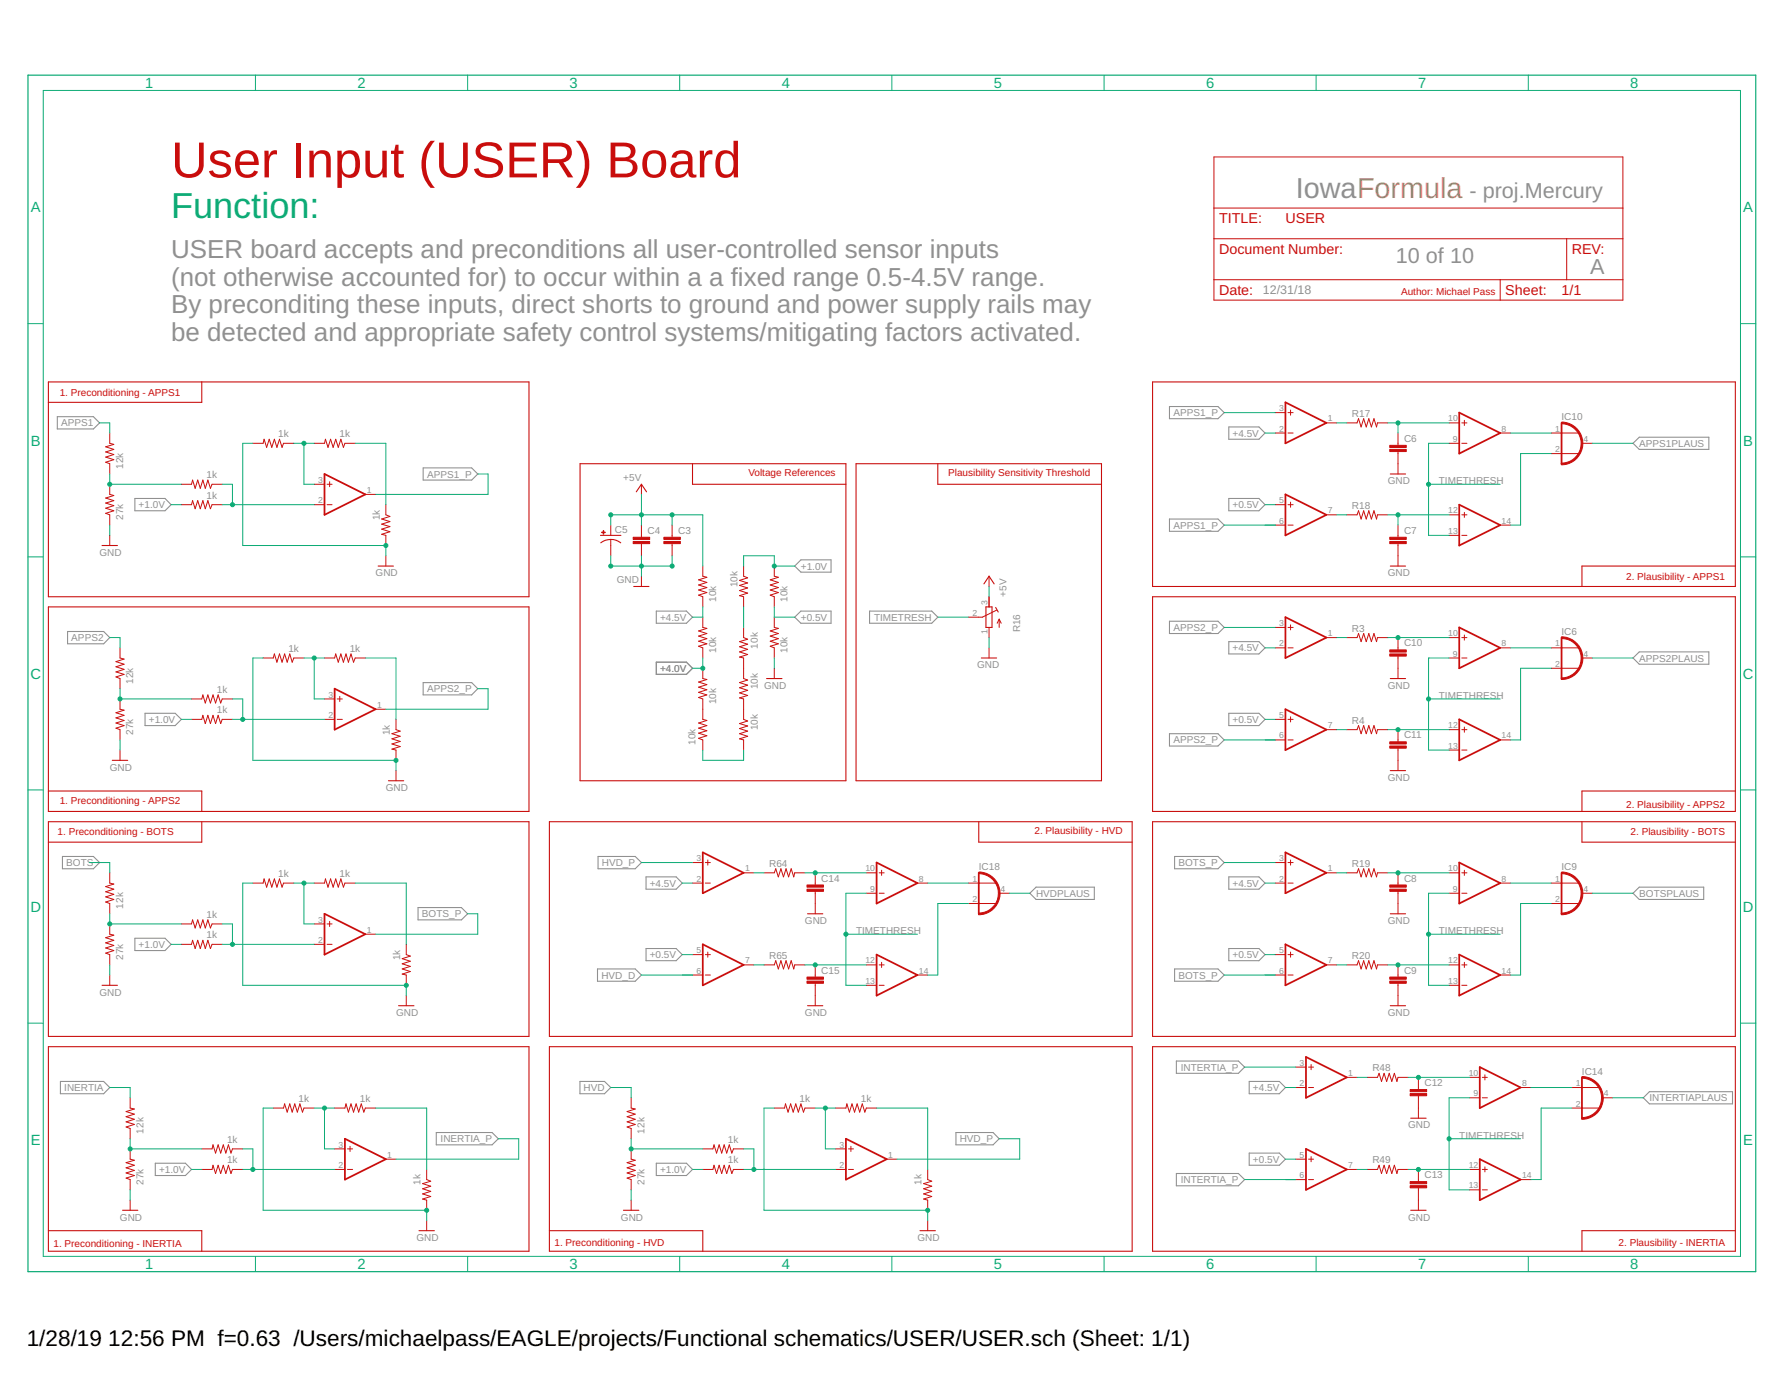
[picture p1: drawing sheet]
<svg xmlns="http://www.w3.org/2000/svg" width="279mm" height="216mm" viewBox="0 0 279 216" stroke-linecap="round" stroke-linejoin="round" font-family="sans-serif">
<defs><g id="words">
<text font-size="7.9" fill="#c90d0c" x="26.8" y="27.8">User Input (USER) Board</text>
<text font-size="5.7" fill="#0dab76" x="26.8" y="34.2">Function:</text>
<text font-size="4.5" fill="#909090" x="202.9" y="31">IowaFormula</text>
<g font-size="4.1" fill="#909090">
<text x="26.8" y="40.4">USER board accepts and preconditions all user-controlled sensor inputs</text>
<text x="26.8" y="44.8">(not otherwise accounted for) to occur within a a fixed range 0.5-4.5V range.</text>
<text x="26.8" y="49.1">By preconditing these inputs, direct shorts to ground and power supply rails may</text>
<text x="26.8" y="53.4">be detected and appropriate safety control systems/mitigating factors activated.</text>
</g>
<g font-size="3.5">
<text x="4.2" y="210.7">1/28/19</text>
<text x="17" y="210.7">12:56 PM f=0.63 /Users/michaelpass/EAGLE/projects/Functional schematics/USER/USER.sch (Sheet: 1/1)</text>
</g>
<g font-size="3.4" fill="#909090">
<text x="230.1" y="31">- proj.Mercury</text>
<text x="218.6" y="41.2">10 of 10</text>
<text x="249" y="42.8">A</text>
</g>
<g font-size="2.3" fill="#0dab76">
<text x="22.8" y="13.8">1</text>
<text x="56" y="13.8">2</text>
<text x="89.2" y="13.8">3</text>
<text x="122.4" y="13.8">4</text>
<text x="155.7" y="13.8">5</text>
<text x="188.9" y="13.8">6</text>
<text x="222.1" y="13.8">7</text>
<text x="255.3" y="13.8">8</text>
<text x="4.8" y="33.2">A</text>
<text x="273" y="33.2">A</text>
<text x="4.8" y="69.8">B</text>
<text x="273" y="69.8">B</text>
<text x="4.8" y="106.3">C</text>
<text x="273" y="106.3">C</text>
<text x="4.8" y="142.8">D</text>
<text x="273" y="142.8">D</text>
<text x="4.8" y="179.3">E</text>
<text x="273" y="179.3">E</text>
<text x="22.8" y="198.7">1</text>
<text x="56" y="198.7">2</text>
<text x="89.2" y="198.7">3</text>
<text x="122.4" y="198.7">4</text>
<text x="155.7" y="198.7">5</text>
<text x="188.9" y="198.7">6</text>
<text x="222.1" y="198.7">7</text>
<text x="255.3" y="198.7">8</text>
</g>
<g font-size="2.2" fill="#c90d0c">
<text x="190.9" y="35">TITLE:</text>
<text x="201.3" y="35">USER</text>
<text x="190.9" y="39.8">Document Number:</text>
<text x="246.2" y="39.8">REV:</text>
<text x="190.9" y="46.2">Date:</text>
<text x="235.8" y="46.2">Sheet:</text>
<text x="244.6" y="46.2">1/1</text>
</g>
<text font-size="1.9" fill="#909090" x="197.8" y="46">12/31/18</text>
<g font-size="1.6" fill="#c90d0c">
<text x="219.4" y="46.2">Author: Michael Pass</text>
<text x="9.3" y="62">1. Preconditioning - APPS1</text>
<text x="117.2" y="74.5">Voltage References</text>
<text x="148.5" y="74.5">Plausibility Sensitivity Threshold</text>
<text x="254.7" y="90.9">2. Plausibility - APPS1</text>
<text x="9.3" y="125.9">1. Preconditioning - APPS2</text>
<text x="9" y="130.7">1. Preconditioning - BOTS</text>
<text x="162" y="130.6">2. Plausibility - HVD</text>
<text x="254.7" y="126.6">2. Plausibility - APPS2</text>
<text x="255.4" y="130.7">2. Plausibility - BOTS</text>
<text x="8.4" y="195.3">1. Preconditioning - INERTIA</text>
<text x="86.8" y="195.1">1. Preconditioning - HVD</text>
<text x="253.5" y="195.1">2. Plausibility - INERTIA</text>
</g>
<g font-size="1.6" fill="#909090">
<text x="183.8" y="65.2">APPS1_P</text>
<text x="211.7" y="65.3">R17</text>
<text x="244.6" y="65.8">IC10</text>
<text x="9.6" y="66.8">APPS1</text>
<text x="43.6" y="68.4">1k</text>
<text x="53.2" y="68.4">1k</text>
<text x="193" y="68.4">+4.5V</text>
<text x="219.9" y="69.2">C6</text>
<text x="256.7" y="70">APPS1PLAUS</text>
<text x="19.3" y="73.4" transform="rotate(-90 19.3 73.4)">12k</text>
<text x="32.4" y="74.8">1k</text>
<text x="66.9" y="74.8">APPS1_P</text>
<text x="97.6" y="75.3">+5V</text>
<text x="217.3" y="75.8">GND</text>
<text x="225.3" y="75.8">TIMETHRESH</text>
<text x="19.3" y="81.4" transform="rotate(-90 19.3 81.4)">27k</text>
<text x="21.7" y="79.6">+1.0V</text>
<text x="32.4" y="78.1">1k</text>
<text x="59.5" y="81.5" transform="rotate(-90 59.5 81.5)">1k</text>
<text x="96.3" y="83.4">C5</text>
<text x="101.4" y="83.6">C4</text>
<text x="106.2" y="83.6">C3</text>
<text x="183.8" y="82.8">APPS1_P</text>
<text x="193" y="79.6">+0.5V</text>
<text x="211.7" y="79.7">R18</text>
<text x="219.9" y="83.6">C7</text>
<text x="15.6" y="87">GND</text>
<text x="125.4" y="89.2">+1.0V</text>
<text x="58.8" y="90.2">GND</text>
<text x="96.6" y="91.3">GND</text>
<text x="112.1" y="94.2" transform="rotate(-90 112.1 94.2)">10k</text>
<text x="115.5" y="91.9" transform="rotate(-90 115.5 91.9)">10k</text>
<text x="123.3" y="94.2" transform="rotate(-90 123.3 94.2)">10k</text>
<text x="157.6" y="93.4" transform="rotate(-90 157.6 93.4)">+5V</text>
<text x="217.3" y="90.2">GND</text>
<text x="11.2" y="100.4">APPS2</text>
<text x="103.4" y="97.2">+4.5V</text>
<text x="118.7" y="101.5" transform="rotate(-90 118.7 101.5)">10k</text>
<text x="125.4" y="97.2">+0.5V</text>
<text x="136.9" y="97.2">TIMETRESH</text>
<text x="159.8" y="99" transform="rotate(-90 159.8 99)">R16</text>
<text x="183.8" y="98.8">APPS2_P</text>
<text x="193" y="102">+4.5V</text>
<text x="211.7" y="98.9">R3</text>
<text x="219.9" y="101.2">C10</text>
<text x="244.6" y="99.4">IC6</text>
<text x="20.9" y="107" transform="rotate(-90 20.9 107)">12k</text>
<text x="45.2" y="102.1">1k</text>
<text x="54.8" y="102.1">1k</text>
<text x="103.4" y="105.2">+4.0V</text>
<text x="112.1" y="102.2" transform="rotate(-90 112.1 102.2)">10k</text>
<text x="118.7" y="107.9" transform="rotate(-90 118.7 107.9)">10k</text>
<text x="119.7" y="107.8">GND</text>
<text x="123.3" y="102.2" transform="rotate(-90 123.3 102.2)">10k</text>
<text x="153" y="104.6">GND</text>
<text x="217.3" y="107.8">GND</text>
<text x="256.7" y="103.6">APPS2PLAUS</text>
<text x="23.3" y="113.2">+1.0V</text>
<text x="34" y="108.5">1k</text>
<text x="34" y="111.7">1k</text>
<text x="66.9" y="108.4">APPS2_P</text>
<text x="112.1" y="110.2" transform="rotate(-90 112.1 110.2)">10k</text>
<text x="193" y="113.2">+0.5V</text>
<text x="211.7" y="113.3">R4</text>
<text x="225.3" y="109.4">TIMETHRESH</text>
<text x="20.9" y="115" transform="rotate(-90 20.9 115)">27k</text>
<text x="61.1" y="115.1" transform="rotate(-90 61.1 115.1)">1k</text>
<text x="108.9" y="116.6" transform="rotate(-90 108.9 116.6)">10k</text>
<text x="118.7" y="114.4" transform="rotate(-90 118.7 114.4)">10k</text>
<text x="183.8" y="116.4">APPS2_P</text>
<text x="219.9" y="115.6">C11</text>
<text x="17.2" y="120.6">GND</text>
<text x="60.4" y="123.8">GND</text>
<text x="217.3" y="122.2">GND</text>
<text x="10.4" y="135.6">BOTS</text>
<text x="43.6" y="137.3">1k</text>
<text x="53.2" y="137.3">1k</text>
<text x="94.3" y="135.6">HVD_P</text>
<text x="120.5" y="135.7">R64</text>
<text x="153.3" y="136.3">IC18</text>
<text x="184.6" y="135.6">BOTS_P</text>
<text x="211.7" y="135.7">R19</text>
<text x="244.6" y="136.3">IC9</text>
<text x="19.3" y="142.3" transform="rotate(-90 19.3 142.3)">12k</text>
<text x="32.4" y="143.7">1k</text>
<text x="66.1" y="143.6">BOTS_P</text>
<text x="101.8" y="138.8">+4.5V</text>
<text x="128.6" y="138">C14</text>
<text x="162.3" y="140.4">HVDPLAUS</text>
<text x="193" y="138.8">+4.5V</text>
<text x="219.9" y="138">C8</text>
<text x="256.7" y="140.4">BOTSPLAUS</text>
<text x="21.7" y="148.4">+1.0V</text>
<text x="32.4" y="146.9">1k</text>
<text x="126.1" y="144.7">GND</text>
<text x="134.1" y="146.3">TIMETHRESH</text>
<text x="217.3" y="144.7">GND</text>
<text x="225.3" y="146.3">TIMETHRESH</text>
<text x="15.6" y="155.9">GND</text>
<text x="19.3" y="150.3" transform="rotate(-90 19.3 150.3)">27k</text>
<text x="62.7" y="150.3" transform="rotate(-90 62.7 150.3)">1k</text>
<text x="94.2" y="153.2">HVD_D</text>
<text x="101.8" y="150">+0.5V</text>
<text x="120.5" y="150.1">R65</text>
<text x="128.6" y="152.4">C15</text>
<text x="184.6" y="153.2">BOTS_P</text>
<text x="193" y="150">+0.5V</text>
<text x="211.7" y="150.1">R20</text>
<text x="219.9" y="152.4">C9</text>
<text x="62" y="159.1">GND</text>
<text x="126.1" y="159.1">GND</text>
<text x="217.3" y="159.1">GND</text>
<text x="184.9" y="167.6">INTERTIA_P</text>
<text x="214.9" y="167.7">R48</text>
<text x="10.1" y="170.8">INERTIA</text>
<text x="46.8" y="172.5">1k</text>
<text x="56.4" y="172.5">1k</text>
<text x="91.4" y="170.8">HVD</text>
<text x="125.2" y="172.5">1k</text>
<text x="134.8" y="172.5">1k</text>
<text x="196.2" y="170.8">+4.5V</text>
<text x="223.1" y="170">C12</text>
<text x="247.8" y="168.3">IC14</text>
<text x="258.3" y="172.4">INTERTIAPLAUS</text>
<text x="22.5" y="177.5" transform="rotate(-90 22.5 177.5)">12k</text>
<text x="35.6" y="178.9">1k</text>
<text x="69" y="178.8">INERTIA_P</text>
<text x="100.9" y="177.5" transform="rotate(-90 100.9 177.5)">12k</text>
<text x="114" y="178.9">1k</text>
<text x="150.3" y="178.8">HVD_P</text>
<text x="220.5" y="176.7">GND</text>
<text x="228.5" y="178.3">TIMETHRESH</text>
<text x="22.5" y="185.5" transform="rotate(-90 22.5 185.5)">27k</text>
<text x="24.9" y="183.6">+1.0V</text>
<text x="35.6" y="182.1">1k</text>
<text x="65.9" y="185.5" transform="rotate(-90 65.9 185.5)">1k</text>
<text x="100.9" y="185.5" transform="rotate(-90 100.9 185.5)">27k</text>
<text x="103.4" y="183.6">+1.0V</text>
<text x="114" y="182.1">1k</text>
<text x="144.3" y="185.5" transform="rotate(-90 144.3 185.5)">1k</text>
<text x="184.9" y="185.2">INTERTIA_P</text>
<text x="196.2" y="182">+0.5V</text>
<text x="214.9" y="182.1">R49</text>
<text x="223.1" y="184.4">C13</text>
<text x="18.8" y="191.1">GND</text>
<text x="97.2" y="191.1">GND</text>
<text x="220.5" y="191.1">GND</text>
<text x="65.2" y="194.3">GND</text>
<text x="143.7" y="194.3">GND</text>
</g>
<g font-size="1.4" fill="#909090">
<text x="200.3" y="64.4">3</text>
<text x="208" y="66">1</text>
<text x="226.8" y="66">10</text>
<text x="200.3" y="67.6">2</text>
<text x="227.6" y="69.2">9</text>
<text x="235.2" y="67.6">8</text>
<text x="243.6" y="67.6">1</text>
<text x="243.6" y="70.8">2</text>
<text x="248" y="69.2">4</text>
<text x="49.8" y="75.6">3</text>
<text x="57.4" y="77.2">1</text>
<text x="49.8" y="78.8">2</text>
<text x="200.3" y="82">6</text>
<text x="200.3" y="78.8">5</text>
<text x="208" y="80.4">7</text>
<text x="226.8" y="83.6">13</text>
<text x="226.8" y="80.4">12</text>
<text x="235.2" y="82">14</text>
<text x="154.7" y="94.8" transform="rotate(-90 154.7 94.8)">3</text>
<text x="152.3" y="96.4">2</text>
<text x="154.7" y="99.2" transform="rotate(-90 154.7 99.2)">1</text>
<text x="200.3" y="101.2">2</text>
<text x="200.3" y="98">3</text>
<text x="208" y="99.6">1</text>
<text x="226.8" y="99.6">10</text>
<text x="235.2" y="101.2">8</text>
<text x="243.6" y="101.2">1</text>
<text x="227.6" y="102.8">9</text>
<text x="243.6" y="104.4">2</text>
<text x="248" y="102.8">4</text>
<text x="51.4" y="112.4">2</text>
<text x="51.4" y="109.2">3</text>
<text x="59" y="110.8">1</text>
<text x="200.3" y="112.4">5</text>
<text x="200.3" y="115.6">6</text>
<text x="208" y="114">7</text>
<text x="226.8" y="117.2">13</text>
<text x="226.8" y="114">12</text>
<text x="235.2" y="115.6">14</text>
<text x="109.1" y="134.8">3</text>
<text x="116.7" y="136.4">1</text>
<text x="135.6" y="136.4">10</text>
<text x="200.3" y="134.8">3</text>
<text x="208" y="136.4">1</text>
<text x="226.8" y="136.4">10</text>
<text x="109.1" y="138">2</text>
<text x="136.3" y="139.6">9</text>
<text x="143.9" y="138">8</text>
<text x="152.3" y="138">1</text>
<text x="152.3" y="141.2">2</text>
<text x="156.7" y="139.6">4</text>
<text x="200.3" y="138">2</text>
<text x="227.6" y="139.6">9</text>
<text x="235.2" y="138">8</text>
<text x="243.6" y="138">1</text>
<text x="243.6" y="141.2">2</text>
<text x="248" y="139.6">4</text>
<text x="49.8" y="147.6">2</text>
<text x="49.8" y="144.4">3</text>
<text x="57.4" y="146">1</text>
<text x="109.1" y="149.2">5</text>
<text x="200.3" y="149.2">5</text>
<text x="109.1" y="152.4">6</text>
<text x="116.7" y="150.8">7</text>
<text x="135.6" y="154">13</text>
<text x="135.6" y="150.8">12</text>
<text x="143.9" y="152.4">14</text>
<text x="200.3" y="152.4">6</text>
<text x="208" y="150.8">7</text>
<text x="226.8" y="154">13</text>
<text x="226.8" y="150.8">12</text>
<text x="235.2" y="152.4">14</text>
<text x="203.5" y="166.8">3</text>
<text x="203.5" y="170">2</text>
<text x="211.2" y="168.4">1</text>
<text x="230" y="168.4">10</text>
<text x="230.8" y="171.7">9</text>
<text x="238.4" y="170">8</text>
<text x="246.8" y="170">1</text>
<text x="246.8" y="173.3">2</text>
<text x="251.2" y="171.7">4</text>
<text x="53" y="179.7">3</text>
<text x="131.5" y="179.7">3</text>
<text x="53" y="182.9">2</text>
<text x="60.6" y="181.3">1</text>
<text x="131.5" y="182.9">2</text>
<text x="139.1" y="181.3">1</text>
<text x="203.5" y="184.5">6</text>
<text x="203.5" y="181.3">5</text>
<text x="211.2" y="182.9">7</text>
<text x="230" y="182.9">12</text>
<text x="238.4" y="184.5">14</text>
<text x="230" y="186.1">13</text>
</g>
</g></defs>
<g fill="none" stroke="#909090" stroke-width=".17">
<path d="M9 65.2h5.6l1 1-1 1h-5.6zM21.1 78h4.7l1 1-1 1h-4.7zM66.3 73.3h7.6l.9 .9-.9 1h-7.6zM183.2 63.6h7.6l.9 1-.9 1h-7.6zM192.4 66.8h4.8l.9 1-.9 1h-4.8zM192.4 78h4.8l.9 1-.9 1h-4.8zM255.8 69.4l.9-.9h10.9v1.9h-10.9zM10.6 98.9h5.6l1 .9-1 1h-5.6zM102.8 95.7h4.7l1 .9-1 1h-4.7zM124.5 96.6l.9-.9h4.8v1.9h-4.8zM124.5 88.6l.9-.9h4.8v1.9h-4.8zM136.2 95.7h9.7l1 .9-1 1h-9.7z"/>
<path d="M183.2 81.3h7.6l.9 .9-.9 1h-7.6zM183.2 97.3h7.6l.9 .9-.9 1h-7.6zM22.7 111.7h4.7l1 .9-1 1h-4.7zM66.3 106.9h7.6l.9 .9-.9 1h-7.6zM102.8 103.7h4.7l1 .9-1 1h-4.7zM183.2 114.9h7.6l.9 .9-.9 1h-7.6zM192.4 100.5h4.8l.9 .9-.9 1h-4.8zM192.4 111.7h4.8l.9 .9-.9 1h-4.8zM255.8 103l.9-.9h10.9v1.9h-10.9zM9.8 134.1h4.8l1 .9-1 1h-4.8zM93.7 134.1h5.8l1 .9-1 1h-5.8zM101.2 137.3h4.7l.9 1-.9 .9h-4.7z"/>
<path d="M161.3 139.8l1-.9h9.1v1.9h-9.1zM184 134.1h6.8l.9 .9-.9 1h-6.8zM192.4 137.3h4.8l.9 1-.9 .9h-4.8zM255.8 139.8l.9-.9h10.1v1.9h-10.1zM21.1 146.9h4.7l1 .9-1 1h-4.7zM65.5 142.1h6.8l.9 1-.9 .9h-6.8zM93.6 151.7h5.9l1 1-1 .9h-5.9zM101.2 148.5h4.7l.9 1-.9 .9h-4.7zM184 151.7h6.8l.9 1-.9 .9h-6.8zM192.4 148.5h4.8l.9 1-.9 .9h-4.8zM9.5 169.3h6.7l1 1-1 .9h-6.7zM68.3 177.3h8.8l.9 1-.9 .9h-8.8z"/>
<path d="M90.8 169.3h3.9l1 1-1 .9h-3.9zM149.7 177.3h5.8l1 1-1 .9h-5.8zM184.2 166.1h9.8l.9 1-.9 .9h-9.8zM195.6 169.3h4.8l.9 1-.9 .9h-4.8zM257.4 171.9l.9-1h13v1.9h-13zM24.3 182.1h4.7l1 1-1 .9h-4.7zM102.8 182.1h4.7l1 1-1 .9h-4.7zM184.2 183.7h9.8l.9 1-.9 1h-9.8zM195.6 180.5h4.8l.9 1-.9 .9h-4.8z"/>
</g>
<g fill="none" stroke="#c90d0c" stroke-width=".17">
<path d="M7.6 59.8h75.2v33.6h-75.2zM31.6 59.8v3.2h-24M180.5 59.8h91.3v32h-91.3zM90.8 72.6h41.7v49.6h-41.7zM99.7 77l.8-1.2 .8 1.2M108.5 72.6v3.2h24M134.1 72.6h38.4v49.6h-38.4zM146.9 72.6v3.2h25.6M217.7 74.2h2.4M7.6 95h75.2v32h-75.2zM16 85.4h2.4M59.2 88.6h2.4"/>
<path d="M94 83.8h3.2M94.1 85a2.58 2.58 0 0 1 3.1 0M99.3 91.8h2.3M154.1 91.4l.8-1.2 .8 1.2M154.4 95h1v3.2h-1zM155.9 95.1l.4 .7M180.5 93.4h91.3v33.6h-91.3zM217.7 88.6h2.4M271.8 88.6h-24v3.2M17.6 119h2.4M120.1 106.2h2.4M153.7 103h2.4"/>
<path d="M217.7 106.2h2.4M7.6 128.7h75.2v33.6h-75.2zM7.6 123.8h24v3.2M31.6 128.7v3.1h-24M60.8 122.2h2.4M86 128.7h91.3v33.6h-91.3zM153.3 128.7v3.1h24M180.5 128.7h91.3v33.6h-91.3zM217.7 120.6h2.4M247.8 128.7v3.1h24M271.8 123.8h-24v3.2M16 154.3h2.4"/>
<path d="M62.4 157.5h2.4M126.5 143.1h2.4M126.5 157.5h2.4M217.7 143.1h2.4M217.7 157.5h2.4M7.6 163.9h75.2v32h-75.2zM86 163.9h91.3v32h-91.3zM180.5 163.9h91.3v32h-91.3zM220.9 175.1h2.5M7.6 192.7h24v3.2M19.2 189.5h2.4M65.6 192.7h2.4"/>
<path d="M86 192.7h24.1v3.2M97.6 189.5h2.5M144.1 192.7h2.4M220.9 189.5h2.5M271.8 192.7h-24v3.2"/>
</g>
<g fill="none" stroke="#c90d0c" stroke-width=".28">
<path d="M50.8 74.2l6.4 3.2-6.4 3.2zM201.3 63l6.4 3.2-6.4 3.2zM201.3 77.4l6.4 3.2-6.4 3.2zM228.5 64.6l6.4 3.2-6.4 3.2zM228.5 79l6.4 3.2-6.4 3.2zM244.6 66.2v6.4M201.3 96.6l6.4 3.2-6.4 3.2zM228.5 98.2l6.4 3.2-6.4 3.2zM244.6 99.8v6.4M52.4 107.8l6.4 3.2-6.4 3.2zM201.3 111l6.4 3.2-6.4 3.2zM228.5 112.6l6.4 3.2-6.4 3.2z"/>
<path d="M110.1 133.5l6.4 3.2-6.4 3.1zM137.3 135l6.4 3.3-6.4 3.2zM153.3 136.7v6.4M201.3 133.5l6.4 3.2-6.4 3.1zM228.5 135l6.4 3.3-6.4 3.2zM244.6 136.7v6.4M50.8 143.1l6.4 3.2-6.4 3.2zM110.1 147.8l6.4 3.3-6.4 3.2zM137.3 149.5l6.4 3.2-6.4 3.2zM201.3 147.8l6.4 3.3-6.4 3.2zM228.5 149.5l6.4 3.2-6.4 3.2zM54 178.3l6.4 3.2-6.4 3.2z"/>
<path d="M132.5 178.3l6.4 3.2-6.4 3.2zM204.5 165.5l6.4 3.2-6.4 3.2zM204.5 179.9l6.4 3.2-6.4 3.2zM231.8 167.1l6.3 3.2-6.3 3.2zM247.8 168.7v6.4M231.8 181.5l6.3 3.2-6.3 3.2z"/>
</g>
<g fill="none" stroke="#c90d0c" stroke-width=".16">
<path d="M190.1 24.6h64.1v22.4h-64.1zM190.1 37.4h64.1M190.1 32.6h64.1M245.4 37.4v6.4M190.1 43.8h64.1M234.9 43.8v3.2M17.2 67.8v1.6l.6 .2-1.2 .4 1.2 .4-1.2 .4 1.2 .4-1.2 .4 1.2 .4-1.2 .4 .6 .2v1.6M17.2 75.8v1.6l.6 .2-1.2 .4 1.2 .4-1.2 .4 1.2 .4-1.2 .4 1.2 .4-1.2 .4 .6 .2v1.6M28.4 79h1.6l.2-.6 .4 1.3 .4-1.3 .4 1.3 .4-1.3 .4 1.3 .4-1.3 .4 1.3 .2-.7h1.6M28.4 75.8h1.6l.2-.6 .4 1.3 .4-1.3 .4 1.3 .4-1.3 .4 1.3 .4-1.3 .4 1.3 .2-.7h1.6M39.6 69.4h1.6l.2-.6 .4 1.2 .4-1.2 .4 1.2 .4-1.2 .4 1.2 .4-1.2 .4 1.2 .2-.6h1.6M49.2 79h1.6"/>
<path d="M49.2 69.4h1.6l.2-.6 .4 1.2 .4-1.2 .4 1.2 .4-1.2 .4 1.2 .4-1.2 .4 1.2 .2-.6h1.6M49.2 75.8h1.6M51.2 79h.8M51.2 75.8h.8M51.6 75.4v.8M57.2 77.4h1.6M60.4 79v1.6l.7 .3-1.3 .4 1.3 .4-1.3 .4 1.3 .3-1.3 .4 1.3 .4-1.3 .5 .6 .1v1.6M100.5 75.8v1.6M199.7 79h1.6M199.7 67.8h1.6M199.7 64.6h1.6M201.7 79h.8"/>
<path d="M201.7 67.8h.8M201.7 64.6h.8M202.1 64.2v.8M202.1 78.6v.8M207.7 66.2h1.6M210.9 66.2h1.6l.3-.6 .4 1.2 .4-1.2 .4 1.2 .4-1.2 .4 1.2 .4-1.2 .4 1.2 .1-.6h1.6M218.9 67.8v1.9M218.9 70.7v3.5M226.9 66.2h1.6M226.9 69.4h1.6M228.9 66.2h.8M228.9 69.4h.8"/>
<path d="M229.3 65.8v.8M234.9 67.8h1.7M243 67.8h4.3M243 71h4.3M247.8 69.4h1.6M17.2 83.8v1.6M60.4 87v1.6M95.7 82.2v1.6M95.7 84.5v2.5M100.5 82.2v1.9M100.5 85.1v1.9M100.5 90.2v1.6"/>
<path d="M105.3 82.2v1.9M105.3 85.1v1.9M110.1 88.6v1.6l.6 .2-1.3 .4 1.3 .4-1.3 .4 1.3 .4-1.3 .4 1.3 .4-1.3 .4 .7 .2v1.6M110.1 96.6v1.6l.6 .2-1.3 .4 1.3 .4-1.3 .4 1.3 .4-1.3 .4 1.3 .4-1.3 .4 .7 .2v1.6M116.5 98.2v1.6l.6 .3-1.3 .4 1.3 .4-1.3 .4 1.3 .4-1.3 .4 1.3 .4-1.3 .4 .7 .1v3.2l.6 .3-1.3 .4 1.3 .4-1.3 .4 1.3 .4-1.3 .4 1.3 .4-1.3 .4 .7 .1v3.2l.6 .3-1.3 .4 1.3 .4-1.3 .4 1.3 .4-1.3 .4 1.3 .4-1.3 .4 .7 .1v1.6M116.5 88.6v1.6l.6 .3-1.3 .4 1.3 .4-1.3 .4 1.3 .4-1.3 .4 1.3 .4-1.3 .4 .7 .1v1.6M121.3 88.6v1.6l.6 .2-1.3 .4 1.3 .4-1.3 .4 1.3 .4-1.3 .4 1.3 .4-1.3 .4 .7 .2v1.6M121.3 96.6v1.6l.6 .2-1.3 .4 1.3 .4-1.3 .4 1.3 .4-1.3 .4 1.3 .4-1.3 .4 .7 .2v1.6M154.9 90.2v1.6M154.9 93.4v1.6M154.9 98.2v1.6M156.1 95.5l-2.2 1.1h-2.2"/>
<path d="M156.5 96.9v1.3M156.5 96.9l.3 .7M156.5 96.9l-.3 .7M199.7 82.2h1.6M199.7 98.2h1.6M201.7 82.2h.8M201.7 98.2h.8M202.1 97.8v.8M207.7 80.6h1.6M207.7 99.8h1.6M210.9 80.6h1.6l.3-.6 .4 1.3 .4-1.3 .4 1.3 .4-1.3 .4 1.3 .4-1.3 .4 1.3 .1-.7h1.6M210.9 99.8h1.6l.3-.6 .4 1.3 .4-1.3 .4 1.3 .4-1.3 .4 1.3 .4-1.3 .4 1.3 .1-.7h1.6"/>
<path d="M218.9 82.2v1.9M218.9 85.1v3.5M218.9 99.8v1.9M226.9 80.6h1.6M226.9 83.8h1.6M226.9 99.8h1.6M228.9 80.6h.8M228.9 83.8h.8M228.9 99.8h.8M229.3 80.2v.8M229.3 99.4v.8M234.9 82.2h1.7"/>
<path d="M18.8 101.4v1.6l.6 .2-1.2 .4 1.2 .4-1.2 .4 1.2 .4-1.2 .4 1.2 .4-1.2 .4 .6 .2v1.6M18.8 109.4v1.6l.6 .2-1.2 .4 1.2 .4-1.2 .4 1.2 .4-1.2 .4 1.2 .4-1.2 .4 .6 .2v1.6M18.8 117.4v1.6M30 112.6h1.6l.2-.6 .4 1.3 .4-1.3 .4 1.3 .4-1.3 .4 1.3 .4-1.3 .4 1.3 .2-.7h1.6M30 109.4h1.6l.2-.6 .4 1.3 .4-1.3 .4 1.3 .4-1.3 .4 1.3 .4-1.3 .4 1.3 .2-.7h1.6M41.2 103h1.6l.2-.6 .4 1.3 .4-1.3 .4 1.3 .4-1.3 .4 1.3 .4-1.3 .4 1.3 .2-.7h1.6M50.8 112.6h1.6M50.8 103h1.6l.2-.6 .4 1.3 .4-1.3 .4 1.3 .4-1.3 .4 1.3 .4-1.3 .4 1.3 .2-.7h1.6M50.8 109.4h1.6M52.8 112.6h.8M52.8 109.4h.8M53.2 109v.8"/>
<path d="M58.8 111h1.6M62 112.6v1.6l.7 .3-1.3 .4 1.3 .4-1.3 .4 1.3 .4-1.3 .4 1.3 .4-1.3 .4 .6 .1v1.6M110.1 104.6v1.6l.6 .2-1.3 .4 1.3 .4-1.3 .4 1.3 .4-1.3 .4 1.3 .4-1.3 .4 .7 .2v3.2l.6 .2-1.3 .4 1.3 .4-1.3 .4 1.3 .4-1.3 .4 1.3 .4-1.3 .4 .7 .2v1.6M121.3 104.6v1.6M154.9 101.4v1.6M199.7 112.6h1.6M199.7 115.8h1.6M199.7 101.4h1.6M201.7 112.6h.8M201.7 115.8h.8M201.7 101.4h.8M202.1 112.2v.8"/>
<path d="M207.7 114.2h1.6M210.9 114.2h1.6l.3-.6 .4 1.3 .4-1.3 .4 1.3 .4-1.3 .4 1.3 .4-1.3 .4 1.3 .1-.7h1.6M218.9 102.7v3.5M218.9 114.2v2M218.9 117.1v3.5M226.9 114.2h1.6M226.9 103h1.6M226.9 117.4h1.6M228.9 114.2h.8M228.9 103h.8M228.9 117.4h.8M229.3 113.8v.8"/>
<path d="M234.9 115.8h1.7M234.9 101.4h1.7M243 101.4h4.3M243 104.6h4.3M247.8 103h1.6M17.2 136.7v1.6l.6 .1-1.2 .4 1.2 .4-1.2 .4 1.2 .4-1.2 .4 1.2 .4-1.2 .4 .6 .3v1.6M39.6 138.3h1.6l.2-.7 .4 1.3 .4-1.3 .4 1.3 .4-1.3 .4 1.3 .4-1.3 .4 1.3 .2-.6h1.6M49.2 138.3h1.6l.2-.7 .4 1.3 .4-1.3 .4 1.3 .4-1.3 .4 1.3 .4-1.3 .4 1.3 .2-.6h1.6M62 120.6v1.6M108.5 138.3h1.6M108.5 135h1.6M110.5 138.3h.8"/>
<path d="M110.5 135h.8M110.8 134.6v.8M116.5 136.7h1.6M119.7 136.7h1.6l.2-.7 .4 1.3 .4-1.3 .4 1.3 .4-1.3 .4 1.3 .4-1.3 .4 1.3 .2-.6h1.6M127.7 136.7v1.9M127.7 139.5v3.6M135.7 136.7h1.6M135.7 139.8h1.6M137.7 136.7h.8M137.7 139.8h.8M138.1 136.2v.9M143.7 138.3h1.6"/>
<path d="M151.7 138.3h4.3M156.5 139.8h1.6M199.7 138.3h1.6M199.7 135h1.6M201.7 138.3h.8M201.7 135h.8M202.1 134.6v.8M207.7 136.7h1.6M210.9 136.7h1.6l.3-.7 .4 1.3 .4-1.3 .4 1.3 .4-1.3 .4 1.3 .4-1.3 .4 1.3 .1-.6h1.6M218.9 136.7v1.9M218.9 139.5v3.6M226.9 136.7h1.6"/>
<path d="M226.9 139.8h1.6M228.9 136.7h.8M228.9 139.8h.8M229.3 136.2v.9M234.9 138.3h1.7M243 138.3h4.3M247.8 139.8h1.6M17.2 144.7v1.6l.6 .1-1.2 .4 1.2 .4-1.2 .4 1.2 .4-1.2 .4 1.2 .4-1.2 .4 .6 .3v1.6M17.2 152.7v1.6M28.4 144.7h1.6l.2-.7 .4 1.3 .4-1.3 .4 1.3 .4-1.3 .4 1.3 .4-1.3 .4 1.3 .2-.6h1.6M28.4 147.8h1.6l.2-.6 .4 1.3 .4-1.3 .4 1.3 .4-1.3 .4 1.3 .4-1.3 .4 1.3 .2-.7h1.6M49.2 144.7h1.6"/>
<path d="M49.2 147.8h1.6M51.2 144.7h.8M51.2 147.8h.8M51.6 144.3v.8M57.2 146.3h1.6M63.6 147.8v1.7l.7 .2-1.3 .4 1.3 .4-1.3 .4 1.3 .4-1.3 .4 1.3 .4-1.3 .4 .6 .2v1.6M63.6 155.9v1.6M108.5 149.5h1.6M108.5 152.7h1.6M110.5 149.5h.8M110.5 152.7h.8M110.8 149.1v.8"/>
<path d="M116.5 151.1h1.6M119.7 151.1h1.6l.2-.7 .4 1.3 .4-1.3 .4 1.3 .4-1.3 .4 1.3 .4-1.3 .4 1.3 .2-.6h1.6M127.7 151.1v1.9M127.7 153.9v3.6M135.7 151.1h1.6M135.7 154.3h1.6M137.7 151.1h.8M137.7 154.3h.8M138.1 150.7v.8M143.7 152.7h1.6M151.7 141.5h4.3M199.7 149.5h1.6"/>
<path d="M199.7 152.7h1.6M201.7 149.5h.8M201.7 152.7h.8M202.1 149.1v.8M207.7 151.1h1.6M210.9 151.1h1.6l.3-.7 .4 1.3 .4-1.3 .4 1.3 .4-1.3 .4 1.3 .4-1.3 .4 1.3 .1-.6h1.6M218.9 151.1v1.9M218.9 153.9v3.6M226.9 151.1h1.6M226.9 154.3h1.6M228.9 151.1h.8M228.9 154.3h.8"/>
<path d="M229.3 150.7v.8M234.9 152.7h1.7M243 141.5h4.3M20.4 171.9v1.6l.6 .1-1.3 .4 1.3 .4-1.3 .4 1.3 .4-1.3 .4 1.3 .4-1.3 .4 .7 .3v1.6M20.4 179.9v1.6l.6 .2-1.3 .3 1.3 .4-1.3 .4 1.3 .4-1.3 .4 1.3 .4-1.3 .4 .7 .3v1.6M31.6 179.9h1.6l.2-.7 .4 1.3 .4-1.3 .4 1.3 .4-1.3 .4 1.3 .4-1.3 .4 1.3 .2-.6h1.6M42.8 173.5h1.6l.2-.7 .4 1.3 .4-1.3 .4 1.3 .4-1.3 .4 1.3 .4-1.3 .4 1.3 .2-.6h1.6M52.4 173.5h1.6l.2-.7 .4 1.3 .4-1.3 .4 1.3 .4-1.3 .4 1.3 .4-1.3 .4 1.3 .2-.6h1.6M52.4 179.9h1.6M54.4 179.9h.8M54.8 179.5v.8M98.8 171.9v1.6l.7 .1-1.3 .4 1.3 .4-1.3 .4 1.3 .4-1.3 .4 1.3 .4-1.3 .4 .6 .3v1.6"/>
<path d="M98.8 179.9v1.6l.7 .2-1.3 .3 1.3 .4-1.3 .4 1.3 .4-1.3 .4 1.3 .4-1.3 .4 .6 .3v1.6M110.1 179.9h1.6l.1-.7 .4 1.3 .4-1.3 .4 1.3 .4-1.3 .4 1.3 .4-1.3 .4 1.3 .3-.6h1.6M121.3 173.5h1.6l.1-.7 .4 1.3 .4-1.3 .4 1.3 .4-1.3 .4 1.3 .4-1.3 .4 1.3 .3-.6h1.6M130.9 173.5h1.6l.1-.7 .4 1.3 .4-1.3 .4 1.3 .4-1.3 .4 1.3 .4-1.3 .4 1.3 .3-.6h1.6M130.9 179.9h1.6M132.9 179.9h.8M133.3 179.5v.8M202.9 170.3h1.6M202.9 167.1h1.6M204.9 170.3h.8M204.9 167.1h.8M205.3 166.7v.8"/>
<path d="M210.9 168.7h1.6M214.1 168.7h1.6l.3-.7 .4 1.3 .4-1.3 .4 1.3 .4-1.3 .4 1.3 .4-1.3 .4 1.3 .1-.6h1.6M222.1 168.7v1.9M222.1 171.6v3.5M230.1 168.7h1.7M230.1 171.9h1.7M232.2 168.7h.7M232.2 171.9h.7M232.6 168.3v.8M238.1 170.3h1.7M246.2 170.3h4.3M246.2 173.5h4.3"/>
<path d="M251 171.9h1.6M20.4 187.9v1.6M31.6 183.1h1.6l.2-.7 .4 1.3 .4-1.3 .4 1.3 .4-1.3 .4 1.3 .4-1.3 .4 1.3 .2-.6h1.6M52.4 183.1h1.6M54.4 183.1h.8M60.4 181.5h1.6M66.8 183.1v1.6l.7 .2-1.3 .4 1.3 .4-1.3 .4 1.3 .4-1.3 .4 1.3 .4-1.3 .4 .6 .2v1.6M66.8 191.1v1.6M98.8 187.9v1.6M110.1 183.1h1.6l.1-.7 .4 1.3 .4-1.3 .4 1.3 .4-1.3 .4 1.3 .4-1.3 .4 1.3 .3-.6h1.6M130.9 183.1h1.6M132.9 183.1h.8"/>
<path d="M138.9 181.5h1.6M145.3 183.1v1.6l.6 .2-1.2 .4 1.2 .4-1.2 .4 1.2 .4-1.2 .4 1.2 .4-1.2 .4 .6 .2v1.6M145.3 191.1v1.6M202.9 181.5h1.6M202.9 184.7h1.6M204.9 181.5h.8M204.9 184.7h.8M205.3 181.1v.8M210.9 183.1h1.6M214.1 183.1h1.6l.3-.7 .4 1.3 .4-1.3 .4 1.3 .4-1.3 .4 1.3 .4-1.3 .4 1.3 .1-.6h1.6M222.1 183.1v1.9M222.1 186v3.5"/>
<path d="M230.1 183.1h1.7M230.1 186.3h1.7M232.2 183.1h.7M232.2 186.3h.7M232.6 182.7v.8M238.1 184.7h1.7"/>
</g>
<g fill="#c90d0c" stroke="#c90d0c" stroke-width=".16">
<path d="M217.7 70.4h2.5v.3h-2.5z"/>
<path d="M217.7 69.7h2.5v.4h-2.5z"/>
<path d="M217.7 84.8h2.5v.3h-2.5z"/>
<path d="M217.7 84.1h2.5v.4h-2.5z"/>
<path d="M104 84.8h2.6v.3h-2.6z"/>
<path d="M104 84.1h2.6v.4h-2.6z"/>
<path d="M99.2 84.8h2.5v.3h-2.5z"/>
<path d="M99.2 84.1h2.5v.4h-2.5z"/>
<path d="M94.2 83.3h.6v.1h-.6z"/>
<path d="M94.5 83.1h.1v.5h-.1z"/>
<path d="M217.7 139.2h2.5v.4h-2.5z"/>
<path d="M217.7 138.6h2.5v.3h-2.5z"/>
<path d="M217.7 153.6h2.5v.3h-2.5z"/>
<path d="M217.7 153h2.5v.3h-2.5z"/>
<path d="M217.7 102.4h2.5v.3h-2.5z"/>
<path d="M217.7 101.7h2.5v.4h-2.5z"/>
<path d="M217.7 116.8h2.5v.3h-2.5z"/>
<path d="M217.7 116.1h2.5v.4h-2.5z"/>
<path d="M220.9 171.2h2.5v.4h-2.5z"/>
<path d="M220.9 170.6h2.5v.3h-2.5z"/>
<path d="M220.9 185.6h2.5v.4h-2.5z"/>
<path d="M220.9 185h2.5v.3h-2.5z"/>
<path d="M126.4 139.2h2.6v.4h-2.6z"/>
<path d="M126.4 138.6h2.6v.3h-2.6z"/>
<path d="M126.4 153.6h2.6v.3h-2.6z"/>
<path d="M126.4 153h2.6v.3h-2.6z"/>
</g>
<g fill="#c90d0c" stroke="#c90d0c" stroke-width=".16">
<path d="M244.6 66.1a3.3 3.3 0 0 1 3.3 3.4 3.3 3.3 0 0 1-3.4 3.3v-.3a3.1 3.1 0 0 0 3.1-3 3.1 3.1 0 0 0-3-3.2z" fill-rule="evenodd"/>
<path d="M244.6 136.5a3.3 3.3 0 0 1 3.3 3.4 3.3 3.3 0 0 1-3.4 3.3v-.2a3.1 3.1 0 0 0 3.1-3.1 3.1 3.1 0 0 0-3-3.1z" fill-rule="evenodd"/>
<path d="M244.6 99.7a3.3 3.3 0 0 1 3.3 3.4 3.3 3.3 0 0 1-3.4 3.3v-.3a3.1 3.1 0 0 0 3.1-3 3.1 3.1 0 0 0-3-3.1z" fill-rule="evenodd"/>
<path d="M247.8 168.6a3.3 3.3 0 0 1 3.3 3.3 3.3 3.3 0 0 1-3.4 3.3v-.2a3.1 3.1 0 0 0 3.1-3.1 3.1 3.1 0 0 0-3-3.1z" fill-rule="evenodd"/>
<path d="M153.3 136.5a3.3 3.3 0 0 1 3.3 3.4 3.3 3.3 0 0 1-3.4 3.3v-.2a3.1 3.1 0 0 0 3.2-3.1 3.1 3.1 0 0 0-3.1-3.1z" fill-rule="evenodd"/>
</g>
<path d="M4.4 11.8h270.6v187.3h-270.6z" fill="none" stroke="#0dab76" stroke-width=".19"/>
<g fill="none" stroke="#0dab76" stroke-width=".16">
<path d="M6.8 14.2h265.8v182.5h-265.8zM40 11.8v2.4M73.2 11.8v2.4M106.4 11.8v2.4M139.7 11.8v2.4M172.9 11.8v2.4M206.1 11.8v2.4M239.4 11.8v2.4M4.4 50.7h2.4M272.6 50.7h2.4M15.6 66.2h1.6v1.6M17.2 74.2v1.6h11.2"/>
<path d="M26.8 79h1.6M34.8 79h14.4M34.8 75.8h1.6v3.2M39.6 69.4h-1.6v16h22.4v1.6M46 69.4h3.2M47.6 69.4v6.4h1.6M55.6 69.4h4.8v9.6M74.8 74.2h1.6v3.2h-17.6M100.5 77.4v4.8M191.7 64.6h8M198.1 67.8h1.6M198.1 79h1.6"/>
<path d="M209.3 66.2h1.6M217.3 66.2h9.6M218.9 66.2v1.6M223.7 75.8h11.2M226.9 69.4h-3.2v14.4h3.2M236.6 67.8h6.4M243 71h-4.9v11.2h-1.5M249.4 69.4h6.4M4.4 87.2h2.4M17.2 82.2v1.6M17.2 99.8h1.6v1.6M95.7 82.2v-1.6h14.4v8"/>
<path d="M95.7 87v1.6h9.6v-1.6M100.5 87v3.2M105.3 80.6v1.6M110.1 95v1.6h-1.6M116.5 88.6v-1.6h4.8v1.6h3.2M116.5 95v3.2M121.3 95v1.6h3.2M146.9 96.6h4.8M154.9 91.8v1.6M154.9 99.8v1.6M191.7 82.2h8M191.7 98.2h8"/>
<path d="M209.3 80.6h1.6M209.3 99.8h1.6M217.3 80.6h9.6M217.3 99.8h9.6M218.9 80.6v1.6M272.6 87.2h2.4M18.8 107.8v1.6h11.2M18.8 115.8v1.6M28.4 112.6h1.6M36.4 112.6h14.4M36.4 109.4h1.6v3.2M41.2 103h-1.6v16h22.4v1.6"/>
<path d="M47.6 103h3.2M49.2 103v6.4h1.6M57.2 103h4.8v9.6M74.8 107.8h1.6v3.2h-16M110.1 103v1.6h-1.6M110.1 117.4v1.6h6.4v-1.6M121.3 103v1.6M191.7 115.8h8M198.1 101.4h1.6M198.1 112.6h1.6M209.3 114.2h1.6M217.3 114.2h9.6"/>
<path d="M223.7 109.4h11.2M226.9 103h-3.2v14.4h3.2M236.6 101.4h6.4M243 104.6h-4.9v11.2h-1.5M249.4 103h6.4M4.4 123.7h2.4M14 135h3.2v1.7M39.6 138.3h-1.6v16h25.6v1.6M46 138.3h3.2M47.6 138.3v6.4h1.6M55.6 138.3h8v9.5M100.5 135h8"/>
<path d="M106.8 138.3h1.7M118.1 136.7h1.6M126.1 136.7h9.6M135.7 139.8h-3.2v14.5h3.2M145.3 138.3h6.4M158.1 139.8h3.2M191.7 135h8M198.1 138.3h1.6M209.3 136.7h1.6M217.3 136.7h9.6M226.9 139.8h-3.2v14.5h3.2M236.6 138.3h6.4"/>
<path d="M249.4 139.8h6.4M272.6 123.7h2.4M17.2 143.1v1.6h11.2M17.2 151.1v1.6M26.8 147.8h1.6M34.8 147.8h14.4M34.8 144.7h1.6v3.1M73.2 143.1h1.6v3.2h-16M100.5 152.7h8M106.8 149.5h1.7M118.1 151.1h1.6M126.1 151.1h9.6"/>
<path d="M132.5 146.3h11.2M151.7 141.5h-4.8v11.2h-1.6M191.7 152.7h8M198.1 149.5h1.6M209.3 151.1h1.6M217.3 151.1h9.6M223.7 146.3h11.2M243 141.5h-4.9v11.2h-1.5M4.4 160.2h2.4M17.2 170.3h3.2v1.6M20.4 178.3v1.6h11.2M38 179.9h1.6v3.2"/>
<path d="M42.8 173.5h-1.6v16h25.6v1.6M49.2 173.5h3.2M50.8 173.5v6.4h1.6M58.8 173.5h8v9.6M78 178.3h3.2v3.2h-19.2M95.7 170.3h3.1v1.6M98.8 178.3v1.6h11.3M116.5 179.9h1.6v3.2M121.3 173.5h-1.6v16h25.6v1.6M127.7 173.5h3.2M129.3 173.5v6.4h1.6M137.3 173.5h8v9.6"/>
<path d="M156.5 178.3h3.2v3.2h-19.2M194.9 167.1h8M201.3 170.3h1.6M212.5 168.7h1.6M220.5 168.7h9.6M226.9 178.3h11.2M230.1 171.9h-3.2v14.4h3.2M239.8 170.3h6.4M246.2 173.5h-4.8v11.2h-1.6M252.6 171.9h4.8M272.6 160.2h2.4M20.4 186.3v1.6"/>
<path d="M30 183.1h1.6M38 183.1h14.4M40 196.7v2.4M73.2 196.7v2.4M98.8 186.3v1.6M106.4 196.7v2.4M108.5 183.1h1.6M116.5 183.1h14.4M139.7 196.7v2.4M172.9 196.7v2.4M194.9 184.7h8M201.3 181.5h1.6"/>
<path d="M206.1 196.7v2.4M212.5 183.1h1.6M220.5 183.1h9.6M239.4 196.7v2.4"/>
</g>
<g fill="#0dab76" stroke="#0dab76" stroke-width=".16">
<circle cx="100.5" cy="80.6" r=".32"/>
<circle cx="105.3" cy="80.6" r=".32"/>
<circle cx="95.7" cy="80.6" r=".32"/>
<circle cx="63.6" cy="154.3" r=".32"/>
<circle cx="66.8" cy="189.5" r=".32"/>
<circle cx="60.4" cy="85.4" r=".32"/>
<circle cx="62" cy="119" r=".32"/>
<circle cx="145.3" cy="189.5" r=".32"/>
<circle cx="95.7" cy="88.6" r=".32"/>
<circle cx="100.5" cy="88.6" r=".32"/>
<circle cx="105.3" cy="88.6" r=".32"/>
<circle cx="223.7" cy="75.8" r=".32"/>
<circle cx="223.7" cy="146.3" r=".32"/>
<circle cx="223.7" cy="109.4" r=".32"/>
<circle cx="226.9" cy="178.3" r=".32"/>
<circle cx="132.5" cy="146.3" r=".32"/>
<circle cx="218.9" cy="66.2" r=".32"/>
<circle cx="218.9" cy="80.6" r=".32"/>
<circle cx="121.3" cy="88.6" r=".32"/>
<circle cx="110.1" cy="104.6" r=".32"/>
<circle cx="218.9" cy="136.7" r=".32"/>
<circle cx="218.9" cy="151.1" r=".32"/>
<circle cx="218.9" cy="99.8" r=".32"/>
<circle cx="218.9" cy="114.2" r=".32"/>
<circle cx="47.6" cy="138.3" r=".32"/>
<circle cx="17.2" cy="144.7" r=".32"/>
<circle cx="36.4" cy="147.8" r=".32"/>
<circle cx="222.1" cy="168.7" r=".32"/>
<circle cx="222.1" cy="183.1" r=".32"/>
<circle cx="127.7" cy="136.7" r=".32"/>
<circle cx="127.7" cy="151.1" r=".32"/>
<circle cx="50.8" cy="173.5" r=".32"/>
<circle cx="20.4" cy="179.9" r=".32"/>
<circle cx="39.6" cy="183.1" r=".32"/>
<circle cx="47.6" cy="69.4" r=".32"/>
<circle cx="17.2" cy="75.8" r=".32"/>
<circle cx="36.4" cy="79" r=".32"/>
<circle cx="49.2" cy="103" r=".32"/>
<circle cx="18.8" cy="109.4" r=".32"/>
<circle cx="38" cy="112.6" r=".32"/>
<circle cx="129.3" cy="173.5" r=".32"/>
<circle cx="98.8" cy="179.9" r=".32"/>
<circle cx="118.1" cy="183.1" r=".32"/>
</g>
<use href="#words"/>
</svg>
